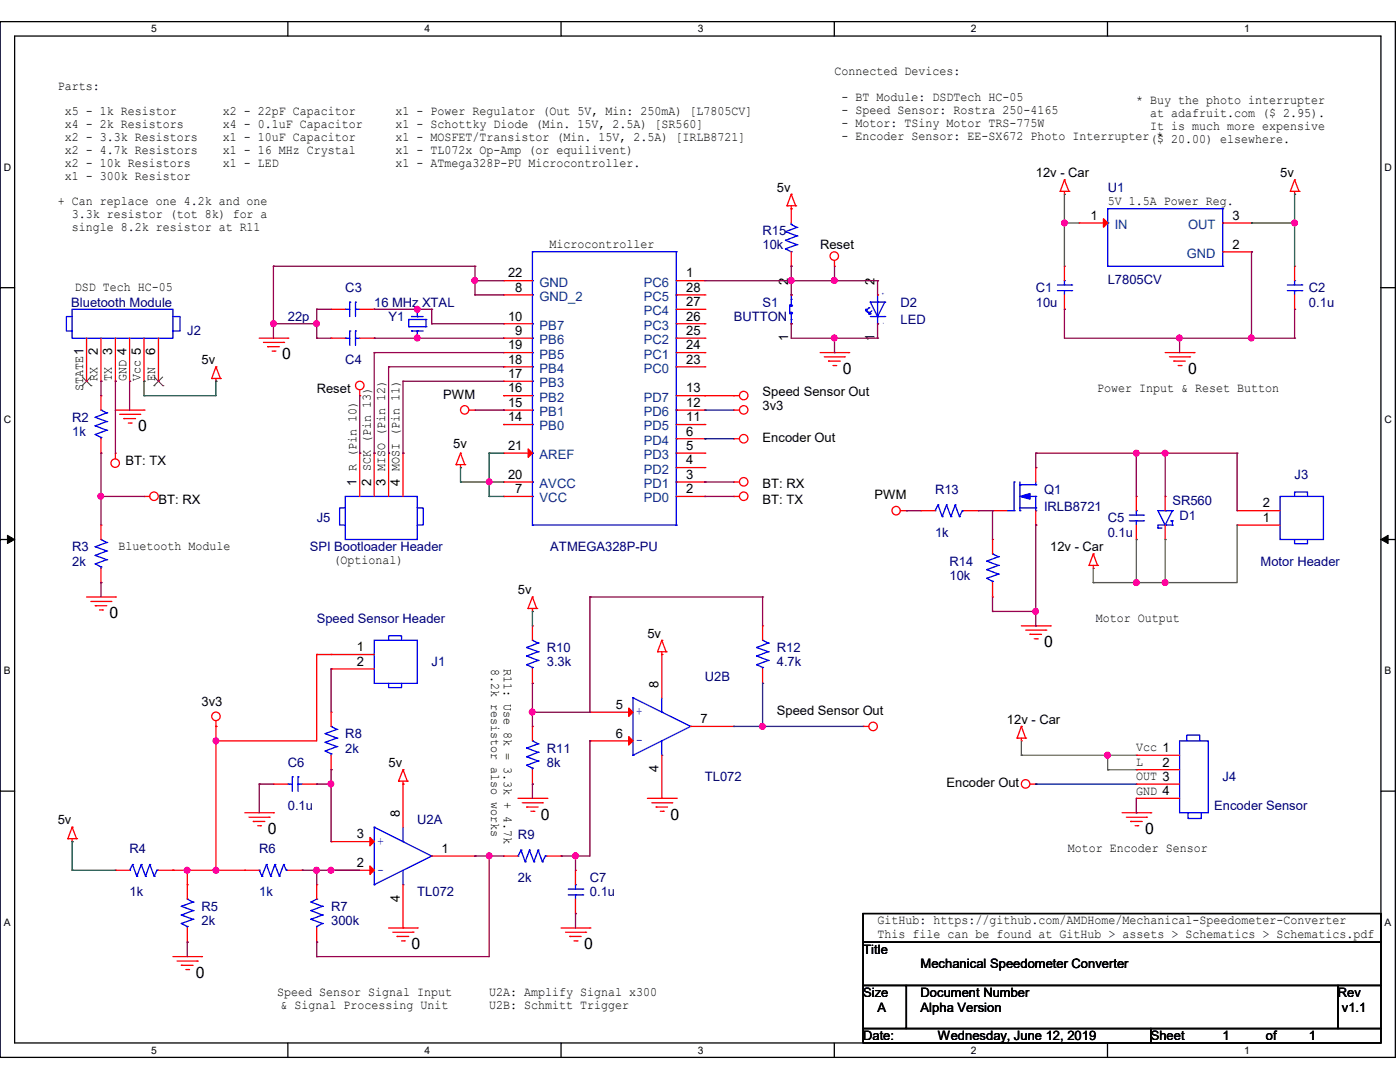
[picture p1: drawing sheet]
<svg xmlns="http://www.w3.org/2000/svg" width="279mm" height="216mm" viewBox="0 0 279 216" stroke-linecap="round" stroke-linejoin="round" font-family="sans-serif">
<defs><g id="words">
<g font-size="3.1">
<text x="56.3" y="71.7">0</text>
<text x="168.2" y="74.6">0</text>
<text x="237.1" y="74.6">0</text>
<text x="27.6" y="86.1">0</text>
<text x="21.8" y="123.4">0</text>
<text x="208.4" y="129.1">0</text>
<text x="53.4" y="166.4">0</text>
<text x="107.9" y="163.5">0</text>
<text x="133.8" y="163.5">0</text>
<text x="228.5" y="166.4">0</text>
<text x="82.1" y="189.4">0</text>
<text x="116.6" y="189.4">0</text>
<text x="39.1" y="195.1">0</text>
</g>
<g font-size="2.6">
<text x="11.5" y="17.9">Parts:</text>
<text x="166.5" y="15">Connected Devices:</text>
<text x="12.9" y="23">x5 - 1k Resistor</text>
<text x="44.5" y="23">x2 - 22pF Capacitor</text>
<text x="79" y="23">x1 - Power Regulator (Out 5V, Min: 250mA) [L7805CV]</text>
<text x="167.9" y="20.2">- BT Module: DSDTech HC-05</text>
<text x="167.9" y="22.8">- Speed Sensor: Rostra 250-4165</text>
<text x="226.8" y="20.7">* Buy the photo interrupter</text>
<text x="229.6" y="23.3">at adafruit.com ($ 2.95).</text>
<text x="12.9" y="25.6">x4 - 2k Resistors</text>
<text x="12.9" y="28.2">x2 - 3.3k Resistors</text>
<text x="44.5" y="25.6">x4 - 0.1uF Capacitor</text>
<text x="44.5" y="28.2">x1 - 10uF Capacitor</text>
<text x="79" y="25.6">x1 - Schottky Diode (Min. 15V, 2.5A) [SR560]</text>
<text x="79" y="28.2">x1 - MOSFET/Transistor (Min. 15V, 2.5A) [IRLB8721]</text>
<text x="167.9" y="25.4">- Motor: TSiny Motor TRS-775W</text>
<text x="167.9" y="27.9">- Encoder Sensor: EE-SX672 Photo Interrupter *</text>
<text x="229.6" y="25.9">It is much more expensive</text>
<text x="229.6" y="28.5">($ 20.00) elsewhere.</text>
<text x="12.9" y="30.8">x2 - 4.7k Resistors</text>
<text x="12.9" y="33.4">x2 - 10k Resistors</text>
<text x="12.9" y="35.9">x1 - 300k Resistor</text>
<text x="44.5" y="30.8">x1 - 16 MHz Crystal</text>
<text x="44.5" y="33.4">x1 - LED</text>
<text x="79" y="30.8">x1 - TL072x Op-Amp (or equilivent)</text>
<text x="79" y="33.4">x1 - ATmega328P-PU Microcontroller.</text>
<text x="206.7" y="35.3">12v - Car</text>
<text x="255.5" y="35.3">5v</text>
<text x="11.5" y="40.9">+ Can replace one 4.2k and one</text>
<text x="155" y="38.2">5v</text>
<text x="221.1" y="40.9">5V 1.5A Power Reg.</text>
<text x="14.3" y="43.4">3.3k resistor (tot 8k) for a</text>
<text x="14.3" y="46">single 8.2k resistor at R11</text>
<text x="217.6" y="43.9">1</text>
<text x="246" y="43.9">3</text>
<text x="109.7" y="49.4">Microcontroller</text>
<text x="163.7" y="49.7">Reset</text>
<text x="246" y="49.6">2</text>
<text x="14.9" y="58.1">DSD Tech HC-05</text>
<text x="101.4" y="55.4">22</text>
<text x="102.8" y="58.2">8</text>
<text x="136.9" y="55.4">1</text>
<text x="136.9" y="58.2">28</text>
<text x="157.3" y="56.9" transform="rotate(-90 157.3 56.9)">2</text>
<text x="174.5" y="56.9" transform="rotate(-90 174.5 56.9)">2</text>
<text x="101.4" y="64">10</text>
<text x="136.9" y="64">26</text>
<text x="136.9" y="61.1">27</text>
<text x="19.5" y="70.9" transform="rotate(-90 19.5 70.9)">2</text>
<text x="22.4" y="70.9" transform="rotate(-90 22.4 70.9)">3</text>
<text x="31" y="70.9" transform="rotate(-90 31 70.9)">6</text>
<text x="101.4" y="69.7">19</text>
<text x="102.8" y="66.8">9</text>
<text x="136.9" y="69.7">24</text>
<text x="136.9" y="66.8">25</text>
<text x="157.3" y="68" transform="rotate(-90 157.3 68)">1</text>
<text x="174.5" y="68" transform="rotate(-90 174.5 68)">1</text>
<text x="19.5" y="76.1" transform="rotate(-90 19.5 76.1)">RX</text>
<text x="22.4" y="76.1" transform="rotate(-90 22.4 76.1)">TX</text>
<text x="25.2" y="76.1" transform="rotate(-90 25.2 76.1)">GND 4</text>
<text x="28.1" y="76.1" transform="rotate(-90 28.1 76.1)">Vcc 5</text>
<text x="30.9" y="76.1" transform="rotate(-90 30.9 76.1)">EN</text>
<text x="40.2" y="72.7">5v</text>
<text x="101.4" y="75.4">17</text>
<text x="101.4" y="72.6">18</text>
<text x="136.9" y="72.6">23</text>
<text x="16.6" y="78.1" transform="rotate(-90 16.6 78.1)">STATE1</text>
<text x="63.2" y="78.4">Reset</text>
<text x="88.4" y="79.5">PWM</text>
<text x="101.4" y="81.2">15</text>
<text x="101.4" y="78.3">16</text>
<text x="136.9" y="81.2">12</text>
<text x="136.9" y="78.3">13</text>
<text x="152.2" y="79">Speed Sensor Out</text>
<text x="152.2" y="81.9">3v3</text>
<text x="218.9" y="78.1">Power Input &amp; Reset Button</text>
<text x="90.5" y="89.3">5v</text>
<text x="101.4" y="84.1">14</text>
<text x="101.4" y="89.8">21</text>
<text x="136.9" y="89.8">5</text>
<text x="136.9" y="86.9">6</text>
<text x="136.9" y="84.1">11</text>
<text x="152.2" y="88.2">Encoder Out</text>
<text x="25" y="92.8">BT: TX</text>
<text x="101.4" y="95.5">20</text>
<text x="136.9" y="95.5">3</text>
<text x="136.9" y="92.7">4</text>
<text x="31.6" y="100.5">BT: RX</text>
<text x="71.2" y="97.1" transform="rotate(-90 71.2 97.1)">1 R (Pin 10)</text>
<text x="74" y="97.1" transform="rotate(-90 74 97.1)">2 SCK (Pin 13)</text>
<text x="76.9" y="97.1" transform="rotate(-90 76.9 97.1)">3 MISO (Pin 12)</text>
<text x="79.8" y="97.1" transform="rotate(-90 79.8 97.1)">4 MOSI (Pin 11)</text>
<text x="102.8" y="98.4">7</text>
<text x="136.9" y="98.4">2</text>
<text x="152.2" y="100.5">BT: TX</text>
<text x="152.2" y="97.4">BT: RX</text>
<text x="174.5" y="99.7">PWM</text>
<text x="252.1" y="101.3">2</text>
<text x="252.1" y="104.1">1</text>
<text x="23.6" y="109.7">Bluetooth Module</text>
<text x="66.5" y="112.6">(Optional)</text>
<text x="209.6" y="110">12v - Car</text>
<text x="103.4" y="118.6">5v</text>
<text x="218.7" y="124.1">Motor Output</text>
<text x="71.2" y="130">1</text>
<text x="129.2" y="127.2">5v</text>
<text x="71.2" y="132.8">2</text>
<text x="98" y="133.5" transform="rotate(90 98 133.5)">8.2k resistor also works</text>
<text x="100.6" y="133.5" transform="rotate(90 100.6 133.5)">R11: Use 8k = 3.3k + 4.7k</text>
<text x="131.4" y="137.2" transform="rotate(-90 131.4 137.2)">8</text>
<text x="40.2" y="141">3v3</text>
<text x="122.9" y="141.5">5</text>
<text x="155" y="142.7">Speed Sensor Out</text>
<text x="122.9" y="147.2">6</text>
<text x="139.8" y="144.3">7</text>
<text x="201" y="144.4">12v - Car</text>
<text x="226.8" y="149.9">Vcc 1</text>
<text x="77.6" y="153">5v</text>
<text x="131.4" y="154.1" transform="rotate(-90 131.4 154.1)">4</text>
<text x="226.8" y="155.7">OUT 3</text>
<text x="226.8" y="152.8">L</text>
<text x="232" y="152.9">2</text>
<text x="188.9" y="157.1">Encoder Out</text>
<text x="226.8" y="158.5">GND 4</text>
<text x="11.5" y="164.5">5v</text>
<text x="71.2" y="167.3">3</text>
<text x="79.8" y="163.1" transform="rotate(-90 79.8 163.1)">8</text>
<text x="71.2" y="173">2</text>
<text x="88.1" y="170.2">1</text>
<text x="213.1" y="170">Motor Encoder Sensor</text>
<text x="79.8" y="180" transform="rotate(-90 79.8 180)">4</text>
<text x="175.1" y="184.4">GitHub: https://github.com/AMDHome/Mechanical-Speedometer-Converter</text>
<text x="172.3" y="190.3">Title</text>
<text x="175.1" y="187.2">This file can be found at GitHub &gt; assets &gt; Schematics &gt; Schematics.pdf</text>
<text x="183.7" y="193.2">Mechanical Speedometer Converter</text>
<text x="55.3" y="198.7">Speed Sensor Signal Input</text>
<text x="56" y="201.3">&amp; Signal Processing Unit</text>
<text x="97.6" y="198.7">U2A: Amplify Signal x300</text>
<text x="97.6" y="201.3">U2B: Schmitt Trigger</text>
<text x="172.3" y="199">Size</text>
<text x="175.1" y="201.8">A</text>
<text x="183.7" y="199">Document Number</text>
<text x="183.7" y="201.8">Alpha Version</text>
<text x="267" y="199">Rev</text>
<text x="267.8" y="201.8">v1.1</text>
<text x="172.3" y="207.6">Date:</text>
<text x="187.2" y="207.6">Wednesday, June 12, 2019</text>
<text x="229.7" y="207.6">Sheet</text>
<text x="244" y="207.6">1</text>
<text x="252.6" y="207.6">of</text>
<text x="261.2" y="207.6">1</text>
</g>
<g font-size="2.6" fill="#000080">
<text x="221.1" y="38.2">U1</text>
<text x="152.2" y="46.8">R15</text>
<text x="152.2" y="49.7">10k</text>
<text x="68.9" y="58.3">C3</text>
<text x="206.7" y="58.3">C1</text>
<text x="221.1" y="56.6">L7805CV</text>
<text x="261.2" y="58.3">C2</text>
<text x="14.2" y="61.2">Bluetooth Module</text>
<text x="57.4" y="64">22p</text>
<text x="74.7" y="61.2">16 MHz XTAL</text>
<text x="77.6" y="64">Y1</text>
<text x="146.4" y="64">BUTTON</text>
<text x="152.2" y="61.2">S1</text>
<text x="179.7" y="61.2">D2</text>
<text x="179.7" y="64.6">LED</text>
<text x="206.7" y="61.2">10u</text>
<text x="261.2" y="61.2">0.1u</text>
<text x="37.4" y="66.9">J2</text>
<text x="68.9" y="72.7">C4</text>
<text x="14.4" y="84.2">R2</text>
<text x="14.4" y="87">1k</text>
<text x="258.4" y="95.6">J3</text>
<text x="186.6" y="98.5">R13</text>
<text x="208.4" y="98.5">Q1</text>
<text x="208.4" y="101.9">IRLB8721</text>
<text x="234" y="100.8">SR560</text>
<text x="63.2" y="104.2">J5</text>
<text x="186.6" y="107.1">1k</text>
<text x="221.1" y="104.2">C5</text>
<text x="221.1" y="107.1">0.1u</text>
<text x="235.4" y="103.7">D1</text>
<text x="14.4" y="110">R3</text>
<text x="14.4" y="112.9">2k</text>
<text x="61.8" y="110">SPI Bootloader Header</text>
<text x="109.8" y="110">ATMEGA328P-PU</text>
<text x="189.5" y="112.9">R14</text>
<text x="251.6" y="112.9">Motor Header</text>
<text x="189.5" y="115.7">10k</text>
<text x="63.2" y="124.3">Speed Sensor Header</text>
<text x="109.1" y="130.1">R10</text>
<text x="155" y="130.1">R12</text>
<text x="86.1" y="132.9">J1</text>
<text x="109.1" y="132.9">3.3k</text>
<text x="140.7" y="135.8">U2B</text>
<text x="155" y="132.9">4.7k</text>
<text x="68.9" y="147.3">R8</text>
<text x="57.4" y="153">C6</text>
<text x="68.9" y="150.2">2k</text>
<text x="109.1" y="150.2">R11</text>
<text x="109.1" y="153">8k</text>
<text x="140.7" y="155.9">TL072</text>
<text x="244" y="155.9">J4</text>
<text x="57.4" y="161.6">0.1u</text>
<text x="242.3" y="161.6">Encoder Sensor</text>
<text x="83.3" y="164.5">U2A</text>
<text x="103.4" y="167.4">R9</text>
<text x="25.9" y="170.3">R4</text>
<text x="51.7" y="170.3">R6</text>
<text x="25.9" y="178.9">1k</text>
<text x="51.7" y="178.9">1k</text>
<text x="83.3" y="178.9">TL072</text>
<text x="103.4" y="176">2k</text>
<text x="117.7" y="176">C7</text>
<text x="117.7" y="178.9">0.1u</text>
<text x="40.2" y="181.7">R5</text>
<text x="40.2" y="184.6">2k</text>
<text x="66.1" y="181.7">R7</text>
<text x="66.1" y="184.6">300k</text>
</g>
<g font-size="2.6" fill="#004080">
<text x="222.5" y="45.7">IN</text>
<text x="237.1" y="45.7">OUT</text>
<text x="236.9" y="51.4">GND</text>
<text x="107.7" y="57.2">GND</text>
<text x="128.5" y="57.2">PC6</text>
<text x="107.7" y="60">GND_2</text>
<text x="107.7" y="65.8">PB7</text>
<text x="128.5" y="65.8">PC3</text>
<text x="128.5" y="62.9">PC4</text>
<text x="128.5" y="60">PC5</text>
<text x="107.7" y="68.7">PB6</text>
<text x="107.7" y="71.5">PB5</text>
<text x="128.5" y="71.5">PC1</text>
<text x="128.5" y="68.7">PC2</text>
<text x="107.7" y="77.3">PB3</text>
<text x="107.7" y="74.4">PB4</text>
<text x="128.5" y="74.4">PC0</text>
<text x="107.7" y="83">PB1</text>
<text x="107.7" y="80.1">PB2</text>
<text x="128.5" y="83">PD6</text>
<text x="128.5" y="80.1">PD7</text>
<text x="107.7" y="85.9">PB0</text>
<text x="128.5" y="88.7">PD4</text>
<text x="128.5" y="85.9">PD5</text>
<text x="107.7" y="91.6">AREF</text>
<text x="128.5" y="94.5">PD2</text>
<text x="128.5" y="91.6">PD3</text>
<text x="107.7" y="100.2">VCC</text>
<text x="107.7" y="97.4">AVCC</text>
<text x="128.5" y="100.2">PD0</text>
<text x="128.5" y="97.4">PD1</text>
</g>
<g font-size="2.6" fill="#00f">
<text x="126.9" y="142.7">+</text>
<text x="126.9" y="148.5">-</text>
<text x="75.3" y="168.6">+</text>
<text x="75.3" y="174.3">-</text>
</g>
<g font-size="2.1">
<text x="30.2" y="6.4">5</text>
<text x="84.7" y="6.4">4</text>
<text x="139.2" y="6.4">3</text>
<text x="193.8" y="6.4">2</text>
<text x="248.3" y="6.4">1</text>
<text x=".8" y="34.1">D</text>
<text x="276.3" y="34.1">D</text>
<text x=".8" y="84.3">C</text>
<text x="276.3" y="84.3">C</text>
<text x=".8" y="134.6">B</text>
<text x="276.3" y="134.6">B</text>
<text x=".8" y="184.8">A</text>
<text x="276.3" y="184.8">A</text>
<text x="30.2" y="210.2">5</text>
<text x="84.7" y="210.2">4</text>
<text x="139.2" y="210.2">3</text>
<text x="193.8" y="210.2">2</text>
<text x="248.3" y="210.2">1</text>
</g>
<g font-size=".8" fill="#00f">
<text x="176.5" y="58.8" transform="rotate(-90 176.5 58.8)">+</text>
<text x="176.5" y="64.6" transform="rotate(-90 176.5 64.6)">-</text>
</g>
</g></defs>
<path d="M0 4.3h278.5v206.7h-278.5zM2.9 7.2h272.7v200.9h-272.7z" fill="none" stroke="#000" stroke-width=".25"/>
<g fill="#fff">
<path d="M30.2 4.6h1.1v2.3h-1.1z"/>
<path d="M30.2 208.4h1.1v2.3h-1.1z"/>
</g>
<path d="M57.4 4.3v2.9M57.4 208.1v2.9" fill="none" stroke="#000" stroke-width=".25"/>
<g fill="#fff">
<path d="M84.7 4.6h1.1v2.3h-1.1z"/>
<path d="M84.7 208.4h1.1v2.3h-1.1z"/>
</g>
<path d="M112 4.3v2.9M112 208.1v2.9" fill="none" stroke="#000" stroke-width=".25"/>
<g fill="#fff">
<path d="M139.2 4.6h1.1v2.3h-1.1z"/>
<path d="M139.2 208.4h1.1v2.3h-1.1z"/>
</g>
<path d="M166.5 4.3v2.9M166.5 208.1v2.9" fill="none" stroke="#000" stroke-width=".25"/>
<g fill="#fff">
<path d="M193.8 4.6h1.1v2.3h-1.1z"/>
<path d="M193.8 208.4h1.1v2.3h-1.1z"/>
</g>
<path d="M221 4.3v2.9M221 208.1v2.9" fill="none" stroke="#000" stroke-width=".25"/>
<g fill="#fff">
<path d="M248.3 4.6h1.1v2.3h-1.1z"/>
<path d="M248.3 208.4h1.1v2.3h-1.1z"/>
<path d="M.8 32.3h1.4v2.2h-1.4z"/>
<path d="M276.3 32.3h1.4v2.2h-1.4z"/>
<path d="M.8 82.5h1.4v2.3h-1.4z"/>
<path d="M276.3 82.5h1.4v2.3h-1.4z"/>
</g>
<path d="M0 57.4h2.9M275.6 57.4h2.9" fill="none" stroke="#000" stroke-width=".25"/>
<g fill="#fff">
<path d="M.8 132.8h1.3v2.2h-1.3z"/>
<path d="M276.3 132.8h1.3v2.2h-1.3z"/>
</g>
<path d="M0 107.7h2.9M275.6 107.7h2.9" fill="none" stroke="#000" stroke-width=".25"/>
<path d="M1.5 106.8l1.4 .9-1.4 .8zM275.6 107.7l1.4-.9v1.7z" fill="#000" stroke="#000" stroke-width=".2"/>
<g fill="#fff">
<path d="M.8 183h1.3v2.2h-1.3z"/>
<path d="M276.3 183h1.3v2.2h-1.3z"/>
</g>
<path d="M0 157.9h2.9M275.6 157.9h2.9M172.3 182.3h103.3v5.7h-103.3zM172.3 188h103.3v8.6h-103.3zM172.3 196.6h8.6v8.6h-8.6zM180.9 196.6h86.1v8.6h-86.1zM267 196.6h8.6v8.6h-8.6zM172.3 205.2h57.4v2.9h-57.4zM229.7 205.2h45.9v2.9h-45.9z" fill="none" stroke="#000" stroke-width=".25"/>
<g fill="none" stroke="#f00" stroke-width=".25">
<path d="M157.9 38.8h.1M157.9 38.8l-.8 2.3M157.9 38.8l.9 2.3M211.6 38.2h.1M211.6 38.2h1.7M212.4 38.8h.1M212.4 35.9h.1M212.4 38.2v.6M212.4 35.9l-.8 2.3M212.4 35.9l.9 2.3M213.3 38.2h.1M257.5 38.2h.1"/>
<path d="M257.5 38.2h1.7M258.4 38.8h.1M258.4 35.9h.1M258.4 38.2v.6M258.4 35.9l-.9 2.3M258.4 35.9l.8 2.3M259.2 38.2h.1M100.5 58.8h.1M100.5 56h.1M100.5 56h5.8M100.5 58.8h5.8M135 56h5.7"/>
<path d="M135 58.8h5.7M140.7 56h.1M140.7 58.8h.1M157.1 41.1h.1M157.1 41.1h1.7M157.9 41.7h.1M157.9 53.1h.1M157.9 58.8h.1M157.9 41.1v3.4M157.9 50.2v2.9M158.8 41.1h.1M166.5 53.1h.1"/>
<path d="M166.5 52v1.1M175.1 58.8h.1M212.4 53.1h.1M212.4 53.1v2.9M212.4 58.8v2.9M215.3 44.5h.1M215.3 44.5h5.8M244 44.5h5.8M244 50.2h5.8M249.8 50.2h.1M249.8 44.5h.1M258.4 53.1h.1"/>
<path d="M258.4 53.1v2.9M258.4 58.8v2.9M17.3 76.1h.1M17.3 67.5v8.6M20.2 76.1h.1M20.2 79h.1M20.2 67.5v8.6M20.2 79v2.8M23 76.1h.1M23 67.5v8.6M25.9 76.1h.1M25.9 67.5v8.6"/>
<path d="M28.7 76.1h.1M28.7 67.5v8.6M31.6 76.1h.1M31.6 67.5v8.6M42.2 75.5h.1M42.2 75.5h1.8M43.1 76.1h.1M43.1 73.2h.1M43.1 75.5v.6M43.1 73.2l-.9 2.3M43.1 73.2l.9 2.3M44 75.5h.1"/>
<path d="M51.7 67.5h5.7M52.6 68.3h4M53.4 69.2h.1M53.4 69.2h2.4M54.3 70.1h.6M54.9 70.1h.1M56.6 68.3h.1M57.4 67.5h.1M66.1 61.7h.1M66.1 67.5h.1M66.1 67.5h2.8M66.1 61.7h2.8"/>
<path d="M71.8 79h.1M71.8 67.5h2.9M71.8 77.8v1.2M71.8 61.7h2.9M74.7 61.7h.1M74.7 67.5h.1M83.3 61.7h.1M83.3 67.5h.1M100.5 67.5h.1M100.5 64.6h.1M100.5 79h.1M100.5 76.1h.1"/>
<path d="M100.5 73.2h.1M100.5 70.4h.1M100.5 70.4h5.8M100.5 79h5.8M100.5 67.5h5.8M100.5 64.6h5.8M100.5 76.1h5.8M100.5 73.2h5.8M135 70.4h5.7M135 79h12.6M135 67.5h5.7M135 61.7h5.7"/>
<path d="M135 64.6h5.7M135 73.2h5.7M140.7 79h.1M140.7 73.2h.1M140.7 70.4h.1M140.7 67.5h.1M140.7 64.6h.1M140.7 61.7h.1M146.4 79h.1M157.9 64.6h.1M163.7 70.4h5.7M164.5 71.2h4"/>
<path d="M165.4 72.1h.1M165.4 72.1h2.3M166.2 72.9h.6M166.8 72.9h.1M168.5 71.2h.1M169.4 70.4h.1M175.1 64.6h.1M212.4 61.7h.1M232.5 70.4h5.8M233.4 71.2h4M234.3 72.1h.1M234.3 72.1h2.3"/>
<path d="M235.1 72.9h.6M235.7 72.9h.1M237.4 71.2h.1M238.3 70.4h.1M258.4 61.7h.1M20.2 90.4h.1M20.2 87.5v2.9M23 90.4h.1M23 81.8h5.7M23 90.4v1.2M23.9 82.7h4M24.7 83.5h.1"/>
<path d="M24.7 83.5h2.4M25.6 84.4h.6M26.2 84.4h.1M27.9 82.7h.1M28.7 81.8h.1M28.7 99.1h.1M28.7 99.1h1.2M71.8 90.4h.1M71.8 90.4v8.7M74.7 90.4h.1M74.7 90.4v8.7M77.6 90.4h.1"/>
<path d="M77.6 90.4v8.7M80.4 90.4h.1M80.4 90.4v8.7M91 92.7h.1M91 92.7h1.8M91.9 93.3h.1M91.9 90.4h.1M91.9 92.7v.6M91.9 90.4l-.9 2.3M91.9 90.4l.9 2.3M92.8 92.7h.1M93.6 81.8h1.2"/>
<path d="M94.8 81.8h.1M100.5 99.1h.1M100.5 84.7h.1M100.5 81.8h.1M100.5 96.2h.1M100.5 90.4h.1M100.5 81.8h5.8M100.5 99.1h5.8M100.5 96.2h5.8M100.5 90.4h5.8M100.5 84.7h5.8M135 81.8h5.7"/>
<path d="M135 87.5h5.7M135 99.1h5.7M135 96.2h5.7M135 93.3h5.7M135 90.4h5.7M135 84.7h5.7M140.7 99.1h.1M140.7 96.2h.1M140.7 93.3h.1M140.7 90.4h.1M140.7 87.5h.1M140.7 84.7h.1"/>
<path d="M140.7 81.8h.1M146.4 81.8h.1M146.4 87.5h.1M146.4 99.1h.1M146.4 96.2h.1M146.4 81.8h1.2M146.4 87.5h1.2M146.4 99.1h1.2M146.4 96.2h1.2M206.7 93.3h.1M206.7 93.3v2.9M226.8 99.1h.1"/>
<path d="M226.8 99.1v2.8M232.5 99.1h.1M232.5 99.1v2.8M17.3 119.1h5.7M20.2 104.8h.1M20.2 116.2h.1M20.2 104.8v2.9M20.2 113.4v2.8M23 119.1h.1M106.3 119.1h.1M106.3 119.1l-.9 2.3M106.3 119.1l.8 2.3"/>
<path d="M179.7 101.9h1.2M180.9 101.9h.1M183.7 101.9h.1M183.7 101.9h2.9M192.4 101.9h2.8M195.2 101.9h.1M198.1 101.9h.1M198.1 107.7h.1M198.1 119.1h.1M198.1 101.9h2.9M198.1 107.7v2.8M198.1 116.2v2.9"/>
<path d="M206.7 104.8h.1M206.7 101.9v2.9M217.3 112.8h.1M217.3 112.8h1.7M218.2 113.4h.1M218.2 110.5h.1M218.2 112.8v.6M218.2 110.5l-.9 2.3M218.2 110.5l.8 2.3M219 112.8h.1M226.8 107.7h.1M226.8 104.8v2.9"/>
<path d="M232.5 107.7h.1M232.5 104.8v2.9M246.9 104.8h.1M246.9 101.9h.1M246.9 101.9h8.6M246.9 104.8h8.6M18.1 120h4M19 120.9h.1M19 120.9h2.3M19.9 121.7h.5M20.4 121.7h.1M22.1 120h.1"/>
<path d="M63.2 130.6h.1M63.2 130.6v17.2h-20.1M63.2 130.6h11.5M66.1 130.6h.1M66.1 133.5h.1M66.1 133.5h8.6M105.4 121.4h.1M105.4 121.4h1.7M106.3 122h.1M106.3 124.9h.1M106.3 136.4h.1M106.3 121.4v.6"/>
<path d="M106.3 124.9v2.9M106.3 133.5v2.9M107.1 121.4h.1M131.2 130h.1M131.2 130h1.7M132.1 130.6h.1M132.1 127.8h.1M132.1 130v9.2M132.1 127.8l-.9 2.2M132.1 127.8l.8 2.2M132.9 130h.1M152.2 124.9h.1"/>
<path d="M152.2 136.4h.1M152.2 124.9v2.9M152.2 133.5v2.9M203.8 124.9h5.8M204.7 125.7h4M205.6 126.6h.1M205.6 126.6h2.3M206.4 127.5h.6M207 127.5h.1M208.7 125.7h.1M209.6 124.9h.1M43.1 144.9h.1"/>
<path d="M43.1 147.8h.1M43.1 143.8v29.9M54.6 156.5h.1M54.6 156.5h2.8M60.3 156.5h2.9M63.2 156.5h.1M66.1 142.1h.1M66.1 153.6h.1M66.1 142.1v2.8M66.1 150.7v2.9M79.5 155.9h.1M79.5 155.9h1.8"/>
<path d="M80.4 156.5h.1M80.4 153.6h.1M80.4 155.9v9.2M80.4 153.6l-.9 2.3M80.4 153.6l.9 2.3M81.3 155.9h.1M103.4 159.3h5.7M106.3 144.9h.1M106.3 156.5h.1M106.3 144.9v2.9M106.3 153.6v2.9M109.1 159.3h.1"/>
<path d="M117.7 142.1h.1M117.7 147.8h.1M117.7 142.1h8.6M117.7 147.8h8.6M129.2 159.3h5.8M132.1 159.3h.1M132.1 150.7v8.6M135 159.3h.1M137.8 144.9h8.6M146.4 144.9h.1M172.3 144.9h.1M172.3 144.9h1.1"/>
<path d="M203 147.3h.1M203 147.3h1.7M203.8 147.8h.1M203.8 144.9h.1M203.8 147.3v.5M203.8 144.9l-.8 2.4M203.8 144.9l.9 2.4M204.7 147.3h.1M205.6 156.5h1.1M206.7 156.5h.1M226.8 150.7h.1M226.8 153.6h.1"/>
<path d="M226.8 156.5h.1M226.8 159.3h.1M226.8 159.3h8.6M226.8 156.5h8.6M226.8 150.7h8.6M226.8 153.6h8.6M13.5 167.3h.1M13.5 167.3h1.8M14.4 167.9h.1M14.4 165.1h.1M14.4 167.3v.6M14.4 165.1l-.9 2.2"/>
<path d="M14.4 165.1l.9 2.2M15.3 167.3h.1M23 173.7h.1M23 173.7h2.9M31.6 173.7h20.1M34.5 173.7h.1M37.4 176.5h.1M37.4 173.7h.1M37.4 173.7v5.7M43.1 173.7h.1M48.9 173.7h.1M48.9 162.2h5.7"/>
<path d="M49.7 163.1h4M50.5 163.9h.1M50.5 163.9h2.4M51.4 164.8h.6M52 164.8h.1M53.7 163.1h.1M54.6 162.2h.1M57.4 173.7h2.9M60.3 173.7h.1M63.2 176.5h.1M63.2 176.5v2.9M66.1 167.9h.1"/>
<path d="M66.1 173.7h.1M66.1 167.9h8.6M66.1 173.7h8.6M80.4 176.5v8.7M86.1 170.8h8.7M94.8 170.8h.1M100.5 170.8h.1M100.5 170.8h2.9M104.2 160.2h4M105.1 161h.1M105.1 161h2.3M106 161.9h.6"/>
<path d="M106.6 161.9h.1M108.2 160.2h.1M109.1 170.8h2.9M112 170.8h.1M114.9 173.7h.1M114.9 173.7v2.8M114.9 179.4v2.9M130.1 160.2h4M130.9 161h.1M130.9 161h2.3M131.8 161.9h.6M132.4 161.9h.1"/>
<path d="M134.1 160.2h.1M223.9 162.2h5.8M224.8 163.1h4M225.6 163.9h.1M225.6 163.9h2.4M226.5 164.8h.6M227.1 164.8h.1M228.8 163.1h.1M229.7 162.2h.1M34.5 190.9h5.7M35.3 191.8h4.1M36.2 192.6h.1"/>
<path d="M36.2 192.6h2.3M37.1 193.5h.5M37.4 188h.1M37.4 185.2v2.8M37.6 193.5h.1M39.4 191.8h.1M40.2 190.9h.1M63.2 188h.1M63.2 185.2v2.8M77.6 185.2h5.7M78.4 186h4M79.2 186.9h.1"/>
<path d="M79.2 186.9h2.4M80.1 187.7h.6M80.4 185.2h.1M80.7 187.7h.1M82.4 186h.1M83.3 185.2h.1M112 185.2h5.7M112.9 186h4M113.7 186.9h.1M113.7 186.9h2.3M114.6 187.7h.5M114.9 182.3h.1"/>
<path d="M115.1 187.7h.1M116.9 186h.1M117.7 185.2h.1"/>
<circle cx="166.5" cy="51.1" r=".85"/>
<circle cx="71.8" cy="76.9" r=".85"/>
<circle cx="148.4" cy="78.9" r=".85"/>
<circle cx="23" cy="92.4" r=".85"/>
<circle cx="30.7" cy="99" r=".85"/>
<circle cx="92.7" cy="81.8" r=".83"/>
<circle cx="148.4" cy="99" r=".85"/>
<circle cx="148.4" cy="81.8" r=".85"/>
<circle cx="148.4" cy="87.5" r=".85"/>
<circle cx="148.4" cy="96.1" r=".85"/>
<circle cx="178.8" cy="101.9" r=".83"/>
<circle cx="43.1" cy="142.9" r=".85"/>
<circle cx="174.2" cy="144.9" r=".85"/>
<circle cx="204.7" cy="156.4" r=".85"/>
</g>
<path d="M203.5 99.1l2.1-.6v1.1z" fill="#00f" stroke="#00f" stroke-width=".25"/>
<g fill="none" stroke="#00f" stroke-width=".25">
<path d="M106.3 50.2h.1M106.3 58.8h.1M106.3 56h.1M106.3 50.2v54.6M106.3 50.2h28.7M135 50.2h.1M135 58.8h.1M135 56h.1M135 50.2v54.6M156.8 46.2h.1M156.8 48h.1M156.8 49.7h.1"/>
<path d="M156.8 46.2l2.2 .9M156.8 48l2.2 .8M156.8 49.7l1.1 .5M157.9 50.2h.1M157.9 44.8h.1M157.9 59.7h.1M157.9 44.8l1.1 .6M157.9 44.5v.3M157.9 58.8v2.1M159 45.4h.1M159 47.1h.1M159 48.8h.1"/>
<path d="M159 45.4l-2.2 .8M159 47.1l-2.2 .9M159 48.8l-2.2 .9M175.1 58.8v5.8M211 58h2.9M211 56.9h2.9M212.4 56h.1M212.4 58h.1M212.4 56v.9M212.4 58v.8M213.9 58h.1M213.9 56.9h.1"/>
<path d="M221.1 41.7h.1M221.1 53.1h.1M221.1 44.5h.1M221.1 41.7v11.4M221.1 41.7h22.9M221.1 53.1h22.9M244 41.7h.1M244 53.1h.1M244 50.2h.1M244 44.5h.1M244 41.7v11.4M256.9 58h2.9"/>
<path d="M256.9 56.9h2.9M258.4 56h.1M258.4 58h.1M258.4 56v.9M258.4 58v.8M259.8 58h.1M259.8 56.9h.1M14.4 61.7h20.1v5.8h-20.1zM14.4 63.2h-1.1v2.8h1.1M34.5 63.2h1.4v2.8h-1.4M68.9 61.7h.1M68.9 67.5h.1"/>
<path d="M68.9 61.7h.9M68.9 67.5h.9M69.8 60.3h.1M69.8 66h.1M69.8 60.3v2.9M69.8 66v2.9M71 60.3h.1M71 61.7h.1M71 66h.1M71 67.5h.1M71 60.3v2.9M71 66v2.9"/>
<path d="M71 61.7h.8M71 67.5h.8M81.6 63.8h.1M81.6 65.2h.1M81.6 63.8h3.4M81.6 63.8v1.4M81.6 65.2h3.4M82.1 66h.1M82.1 63.2h.1M82.1 63.2h2.4M82.1 66h2.4M83.3 67.5h.1"/>
<path d="M83.3 63.2h.1M83.3 66h.1M83.3 61.7v1.5M83.3 66v1.5M85 65.2h.1M85 63.8h.1M85 63.8v1.4M106.3 79h.1M106.3 76.1h.1M106.3 73.2h.1M106.3 70.4h.1M106.3 67.5h.1"/>
<path d="M106.3 64.6h.1M135 79h.1M135 73.2h.1M135 70.4h.1M135 67.5h.1M135 64.6h.1M135 61.7h.1M157.6 60.9h.1M157.6 60.9v1.7M157.7 60.9l.5 .1-.3 .1h-.2zM157.7 62.4h.5l-.3 .2-.2-.1zM157.9 62.6h.1"/>
<path d="M157.9 60.9h.1M157.9 63.8h.1M157.9 62.6v2M172.8 61.7h.1M172.8 62h.1M172.8 62l.3 .3M172.8 61.7l.3 .6M172.8 61.7v.3M173.1 62.3h.1M173.4 62.3h.1M173.4 62.6h.1M173.4 61.4h.1"/>
<path d="M173.4 62.6h.3M173.4 62.3l.3 .3M173.4 62.3v.3M173.4 61.4l-.6 .6M173.7 60.3h.1M173.7 62.6h.1M173.7 60.3l1.4 2.9M173.7 60.3h2.9M173.7 63.2h2.9M174 62l-.6 .6M175.1 60.3h.1M175.1 63.2h.1"/>
<path d="M176.6 60.3h.1M176.6 63.2h.1M176.6 60.3l-1.5 2.9M19 86.7h.1M19 85h.1M19 83.3h.1M19 86.7l1.2 .6M19 85l2.3 .9M19 83.3l2.3 .8M20.2 81.8h.1M20.2 87.3h.1M20.2 87.3v.2"/>
<path d="M20.2 81.8l1.1 .6M21.3 85.9h.1M21.3 84.1h.1M21.3 82.4h.1M21.3 85.9l-2.3 .8M21.3 84.1l-2.3 .9M21.3 82.4l-2.3 .9M68.9 99.1h14.4v8.6h-14.4zM106.3 99.1h.1M106.3 96.2h.1M106.3 90.4h.1M106.3 84.7h.1"/>
<path d="M106.3 81.8h.1M135 99.1h.1M135 96.2h.1M135 93.3h.1M135 90.4h.1M135 87.5h.1M135 84.7h.1M135 81.8h.1M202.4 96.2h.1M202.4 96.2v5.7M203.5 96.7h.1M203.5 96.2v5.7"/>
<path d="M203.5 96.7h3.2M205.6 99.1h1.1M206.7 96.7h.1M206.7 99.1h.1M206.7 96.2v.5M206.7 99.1v2.8M255.5 99.1h8.6v8.6h-8.6zM258.4 99.1v-.9h2.5v.9M19 112.5h.1M19 110.8h.1M19 109.1h.1M19 112.5l1.2 .6"/>
<path d="M19 110.8l2.3 .9M19 109.1l2.3 .8M20.2 107.7h.1M20.2 113.1h.1M20.2 107.7l1.1 .5M20.2 113.1v.3M21.3 111.7h.1M21.3 109.9h.1M21.3 108.2h.1M21.3 111.7l-2.3 .8M21.3 109.9l-2.3 .9M21.3 108.2l-2.3 .9"/>
<path d="M68.9 101.3h-1.1v3.5h1.1M83.3 101.3h1.2v3.5h-1.2M106.3 104.8h.1M106.3 104.8h28.7M135 104.8h.1M186.6 101.9h.1M187.2 100.8h.1M187.2 100.8l.8 2.3M187.2 100.8l-.6 1.1M188 103.1h.1M188.9 100.8h.1M188.9 100.8l.9 2.3"/>
<path d="M188.9 100.8l-.9 2.3M189.8 103.1h.1M190.6 100.8h.1M190.6 100.8l.9 2.3M190.6 100.8l-.8 2.3M191.5 103.1h.1M192.1 101.9h.1M192.1 101.9h.3M192.1 101.9l-.6 1.2M196.9 115.4h.1M196.9 113.7h.1M196.9 112h.1"/>
<path d="M196.9 115.4l1.2 .6M196.9 113.7l2.4 .9M196.9 112l2.4 .8M198.1 110.5h.1M198.1 116h.1M198.1 110.5l1.2 .6M198.1 116v.2M199.3 114.6h.1M199.3 112.8h.1M199.3 111.1h.1M199.3 114.6l-2.4 .8M199.3 112.8l-2.4 .9"/>
<path d="M199.3 111.1l-2.4 .9M201 101.9h1.4M202.4 101.9h.1M203.5 101.9h.1M203.5 101.3h3.2M206.7 101.9h.1M206.7 101.3h.1M225.4 103.9h2.8M225.4 102.8h2.8M226.8 101.9h.1M226.8 103.9h.1M226.8 101.9v.9"/>
<path d="M226.8 103.9v.9M228.2 103.9h.1M228.2 102.8h.1M231.1 101.9h.1M231.1 105.4h.1M231.1 101.9h2.9M231.1 101.9l1.4 2.9M231.1 105.4h.6M231.7 105.4h.1M232.5 104.8h.1M232.5 101.9h.1M233.7 103.9h.1"/>
<path d="M233.7 103.9h.3M234 101.9h.1M234 104.8h.1M234 103.9h.1M234 101.9l-1.5 2.9M234 104.8h-2.9v.6M234 103.9v.9M258.4 107.7v.8h2.5v-.8M74.7 127.8h8.6v8.6h-8.6zM77.6 127.8v-.9h2.5v.9M77.6 136.4v.8h2.5v-.8M105.1 132.6h.1"/>
<path d="M105.1 130.9h.1M105.1 129.2h.1M105.1 132.6l1.2 .6M105.1 130.9l2.3 .9M105.1 129.2l2.3 .8M106.3 127.8h.1M106.3 133.2h.1M106.3 127.8l1.1 .5M106.3 133.2v.3M107.4 131.8h.1M107.4 130h.1M107.4 128.3h.1"/>
<path d="M107.4 131.8l-2.3 .8M107.4 130l-2.3 .9M107.4 128.3l-2.3 .9M126.3 139.2h.1M126.3 139.2l11.5 5.7M126.3 139.2v11.5M132.1 139.2v2.9M151 132.6h.1M151 130.9h.1M151 129.2h.1M151 132.6l1.2 .6M151 130.9l2.3 .9"/>
<path d="M151 129.2l2.3 .8M152.2 127.8h.1M152.2 133.2h.1M152.2 127.8l1.1 .5M152.2 133.2v.3M153.3 131.8h.1M153.3 130h.1M153.3 128.3h.1M153.3 131.8l-2.3 .8M153.3 130l-2.3 .9M153.3 128.3l-2.3 .9M57.4 156.5h.1"/>
<path d="M57.4 156.5h.9M58.3 155h.1M58.3 155v2.9M59.5 155h.1M59.5 156.5h.1M59.5 155v2.9M59.5 156.5h.8M64.9 149.9h.1M64.9 148.1h.1M64.9 146.4h.1M64.9 149.9l1.2 .5M64.9 148.1l2.3 .9"/>
<path d="M64.9 146.4l2.3 .9M66.1 144.9h.1M66.1 150.4h.1M66.1 144.9l1.1 .6M66.1 150.4v.3M67.2 149h.1M67.2 147.3h.1M67.2 145.5h.1M67.2 149l-2.3 .9M67.2 147.3l-2.3 .8M67.2 145.5l-2.3 .9M105.1 152.7h.1"/>
<path d="M105.1 151h.1M105.1 149.3h.1M105.1 152.7l1.2 .6M105.1 151l2.3 .8M105.1 149.3l2.3 .8M106.3 147.8h.1M106.3 153.3h.1M106.3 153.3v.3M106.3 147.8l1.1 .6M107.4 151.8h.1M107.4 150.1h.1M107.4 148.4h.1"/>
<path d="M107.4 151.8l-2.3 .9M107.4 150.1l-2.3 .9M107.4 148.4l-2.3 .9M126.3 150.7h.1M132.1 142.1h.1M132.1 150.7h.1M132.1 147.8v2.9M137.8 144.9h.1M137.8 144.9l-11.5 5.8M235.4 147.8h5.7v14.4h-5.7zM236.9 147.8v-1.1h2.5v1.1M25.9 173.7h.1"/>
<path d="M26.5 172.5h.1M26.5 172.5l.8 2.3M26.5 172.5l-.6 1.2M27.3 174.8h.1M28.2 172.5h.1M28.2 172.5l.8 2.3M28.2 172.5l-.9 2.3M29 174.8h.1M29.9 172.5h.1M29.9 172.5l.9 2.3M29.9 172.5l-.9 2.3M30.8 174.8h.1"/>
<path d="M31.3 173.7h.1M31.3 173.7h.3M31.3 173.7l-.5 1.1M37.4 179.4h.1M37.4 179.4l1.1 .6M51.7 173.7h.1M51.7 173.7l.6 1.1M52.3 174.8h.1M53.2 172.5h.1M53.2 172.5l.8 2.3M53.2 172.5l-.9 2.3M54 174.8h.1"/>
<path d="M54.9 172.5h.1M54.9 172.5l.9 2.3M54.9 172.5l-.9 2.3M55.8 174.8h.1M56.6 172.5h.1M56.6 172.5l.5 1.2M56.6 172.5l-.8 2.3M57.1 173.7h.1M57.1 173.7h.3M63.2 179.4h.1M63.2 179.4l-1.1 .6M74.7 176.5h.1"/>
<path d="M74.7 165.1h.1M74.7 165.1l11.4 5.7M74.7 165.1v11.4M80.4 167.9h.1M80.4 176.5h.1M80.4 165.1v2.8M80.4 173.7v2.8M86.1 170.8h.1M86.1 170.8l-11.4 5.7M103.4 170.8h.1M104 169.6h.1M104 169.6l.8 2.4"/>
<path d="M104 169.6l-.6 1.2M104.8 172h.1M105.7 169.6h.1M105.7 169.6l.9 2.4M105.7 169.6l-.9 2.4M106.6 172h.1M107.4 169.6h.1M107.4 169.6l.8 2.4M107.4 169.6l-.8 2.4M108.2 172h.1M108.8 170.8h.1M108.8 170.8l-.6 1.2"/>
<path d="M108.8 170.8h.3M113.4 178.6h2.9M113.4 177.4h2.9M114.9 176.5h.1M114.9 178.6h.1M114.9 176.5v.9M114.9 178.6v.8M116.3 178.6h.1M116.3 177.4h.1M237.1 162.2v1.1h2.6v-1.1M36.2 184.3h.1M36.2 182.6h.1"/>
<path d="M36.2 180.8h.1M36.2 184.3l1.2 .6M36.2 182.6l2.3 .8M36.2 180.8l2.3 .9M37.4 184.9h.1M37.4 184.9v.3M38.5 183.4h.1M38.5 181.7h.1M38.5 180h.1M38.5 183.4l-2.3 .9M38.5 181.7l-2.3 .9M38.5 180l-2.3 .8"/>
<path d="M62.1 183.4h.1M62.1 181.7h.1M62.1 180h.1M62.1 183.4l2.2 .9M62.1 181.7l2.2 .9M62.1 180l2.2 .8M63.2 184.9h.1M63.2 184.9v.3M64.3 184.3h.1M64.3 182.6h.1M64.3 180.8h.1M64.3 184.3l-1.1 .6"/>
<path d="M64.3 182.6l-2.2 .8M64.3 180.8l-2.2 .9"/>
</g>
<g fill="#f00" stroke="#f00" stroke-width=".25">
<path d="M220.2 43.6l.9 .9-.9 .8z"/>
<path d="M73.8 167.1l.9 .8-.9 .9z"/>
<path d="M73.8 172.8l.9 .9-.9 .8z"/>
<path d="M125.5 141.3l.8 .8-.8 .9z"/>
<path d="M125.5 147l.8 .8-.8 .9z"/>
<path d="M105.4 89.6l.9 .8-.9 .9z"/>
</g>
<path d="M16.4 77h.1M16.4 75.2l1.8 1.8M18.1 75.2l-1.7 1.8M18.2 77h.1M30.7 77h.1M30.8 75.2l1.7 1.8M32.5 75.2l-1.8 1.8M32.5 77h.1" fill="none" stroke="#804000" stroke-width=".2"/>
<g fill="none" stroke="#008000" stroke-width=".25">
<path d="M258.4 38.8h.1M258.4 38.8v14.3M249.8 44.5h.1M249.8 44.5h8.6M258.4 44.5h.1M28.7 76.1h.1M28.7 79h.1M28.7 76.1v2.9M43.1 76.1h.1M43.1 76.1v2.9h-14.4M91.9 96.2h.1M91.9 93.3h.1"/>
<path d="M91.9 96.2h8.6M91.9 93.3v2.9M97.6 99.1h.1M97.6 96.2h.1M97.6 90.4h.1M97.6 99.1h2.9M97.6 90.4v8.7M97.6 90.4h2.9M106.3 122h.1M106.3 122v2.9M14.4 173.7h.1M14.4 167.9h.1"/>
<path d="M14.4 173.7h8.6M14.4 167.9v5.8"/>
</g>
<g fill="none" stroke="#800040" stroke-width=".25">
<path d="M54.6 53.1h.1M54.6 53.1v14.4M54.6 53.1h40.2M94.8 58.8h.1M94.8 56h.1M94.8 53.1h.1M94.8 58.8h5.7M94.8 56h5.7M94.8 53.1v5.7M140.7 56h34.4M157.9 53.1h.1M157.9 56h.1"/>
<path d="M157.9 58.8h.1M157.9 53.1v5.7M166.5 56h.1M166.5 53.1v2.9M175.1 56h.1M175.1 56v2.8M249.8 50.2h.1M249.8 50.2v17.3M20.2 76.1h.1M20.2 76.1v2.9M23 76.1h.1M23 76.1v14.3"/>
<path d="M25.9 76.1h.1M25.9 76.1v5.7M54.6 64.6h.1M54.6 64.6h8.6M63.2 61.7h.1M63.2 67.5h.1M63.2 64.6h.1M63.2 67.5h2.9M63.2 61.7v5.8M63.2 61.7h2.9M71.8 79v11.4M74.7 61.7h.1"/>
<path d="M74.7 67.5h.1M74.7 70.4h.1M74.7 67.5h25.8M74.7 61.7h11.4M74.7 70.4h25.8M74.7 70.4v20M77.6 73.2h.1M77.6 73.2h22.9M77.6 73.2v17.2M80.4 76.1h.1M80.4 76.1h20.1M80.4 76.1v14.3"/>
<path d="M83.3 67.5h.1M83.3 61.7h.1M86.1 61.7h.1M86.1 64.6h.1M86.1 61.7v2.9M86.1 64.6h14.4M157.9 64.6h.1M157.9 64.6v2.9h17.2M166.5 67.5h.1M166.5 70.4h.1M166.5 67.5v2.9M175.1 64.6h.1"/>
<path d="M175.1 67.5h.1M175.1 64.6v2.9M212.4 61.7h.1M212.4 61.7v5.8h46M235.4 67.5h.1M235.4 67.5v2.9M249.8 67.5h.1M258.4 61.7h.1M258.4 67.5h.1M258.4 61.7v5.8M20.2 99.1h.1M20.2 90.4h.1"/>
<path d="M20.2 90.4v14.4M20.2 99.1h8.5M71.8 90.4h.1M74.7 90.4h.1M77.6 90.4h.1M80.4 90.4h.1M94.8 81.8h5.7M100.5 81.8h.1M140.7 99.1h.1M140.7 96.2h.1M140.7 99.1h5.7M140.7 96.2h5.7"/>
<path d="M206.7 90.4h.1M206.7 93.3h.1M206.7 90.4v2.9M206.7 90.4h40.2M226.8 90.4h.1M226.8 90.4v8.7M232.5 90.4h.1M232.5 90.4v8.7M246.9 90.4h.1M246.9 90.4v11.5M20.2 116.2h.1M20.2 116.2v2.9"/>
<path d="M117.7 119.1h.1M117.7 119.1v23h-11.4M117.7 119.1h34.5M152.2 119.1h.1M152.2 119.1v5.8M180.9 101.9h.1M180.9 101.9h2.8M195.2 101.9h.1M195.2 101.9h2.9M198.1 101.9h.1M198.1 101.9v5.8M198.1 119.1v2.9"/>
<path d="M206.7 104.8h.1M206.7 104.8v20.1M66.1 133.5h.1M66.1 133.5v8.6M106.3 136.4h.1M106.3 136.4v8.5M198.1 122h.1M198.1 122h8.6M206.7 124.9h.1M51.7 156.5h.1M51.7 156.5v5.7M51.7 156.5h2.9"/>
<path d="M63.2 156.5h.1M63.2 156.5h2.9M66.1 153.6h.1M66.1 156.5h.1M66.1 153.6v14.3M106.3 142.1h.1M106.3 156.5h.1M106.3 156.5v2.8M117.7 147.8h.1M117.7 147.8v23h-5.7M226.8 159.3v2.9M60.3 173.7h.1"/>
<path d="M60.3 173.7h11.5M63.2 173.7h.1M63.2 173.7v2.8M66.1 173.7h.1M94.8 170.8h.1M94.8 170.8h5.7M97.6 170.8h.1M97.6 170.8v20.1h-34.4M112 170.8h.1M114.9 170.8h.1M114.9 170.8v2.9M226.8 162.2h.1"/>
<path d="M37.4 188h.1M37.4 188v2.9M63.2 188h.1M63.2 190.9h.1M63.2 188v2.9M114.9 182.3h.1M114.9 182.3v2.9"/>
</g>
<g fill="#f0f" stroke="#f0f" stroke-width=".25">
<circle cx="206.7" cy="122" r=".56"/>
<circle cx="249.7" cy="67.4" r=".56"/>
<circle cx="232.5" cy="116.2" r=".56"/>
<circle cx="226.8" cy="116.2" r=".56"/>
<circle cx="97.6" cy="96.1" r=".56"/>
<circle cx="37.3" cy="173.7" r=".56"/>
<circle cx="43.1" cy="173.7" r=".56"/>
<circle cx="43.1" cy="147.8" r=".56"/>
<circle cx="66" cy="173.7" r=".56"/>
<circle cx="63.2" cy="173.7" r=".56"/>
<circle cx="97.6" cy="170.8" r=".56"/>
<circle cx="106.2" cy="142.1" r=".56"/>
<circle cx="114.8" cy="170.8" r=".56"/>
<circle cx="152.1" cy="144.9" r=".56"/>
<circle cx="212.4" cy="44.5" r=".56"/>
<circle cx="232.5" cy="90.4" r=".56"/>
<circle cx="226.8" cy="90.4" r=".56"/>
<circle cx="258.3" cy="44.5" r=".56"/>
<circle cx="20.1" cy="99" r=".56"/>
<circle cx="83.3" cy="67.4" r=".56"/>
<circle cx="83.3" cy="61.7" r=".56"/>
<circle cx="63.2" cy="64.6" r=".56"/>
<circle cx="94.7" cy="56" r=".56"/>
<circle cx="54.6" cy="64.6" r=".56"/>
<circle cx="235.4" cy="67.4" r=".56"/>
<circle cx="66" cy="156.4" r=".56"/>
<circle cx="221" cy="150.7" r=".56"/>
<circle cx="157.9" cy="56" r=".56"/>
<circle cx="166.5" cy="67.4" r=".56"/>
<circle cx="166.5" cy="56" r=".56"/>
</g>
<g fill="none" stroke="#808000" stroke-width=".25">
<path d="M212.4 38.8h.1M212.4 38.8v14.3M212.4 44.5h.1M212.4 44.5h2.9M218.2 116.2h.1M218.2 113.4v2.8M226.8 107.7h.1M226.8 116.2h.1M226.8 107.7v8.5M232.5 107.7h.1M232.5 116.2h.1M232.5 107.7v8.5"/>
<path d="M246.9 104.8h.1M246.9 104.8v11.4h-28.7M203.8 150.7h.1M203.8 147.8v2.9M203.8 150.7h23M221.1 153.6h.1M221.1 150.7h.1M221.1 150.7v2.9M221.1 153.6h5.7"/>
</g>
<path d="M140.7 87.5h.1M140.7 87.5h5.7M206.7 156.5h.1M206.7 156.5h20.1" fill="none" stroke="#000080" stroke-width=".25"/>
<path d="M140.7 81.8h.1M140.7 81.8h5.7M152.2 136.4h.1M152.2 136.4v8.5M146.4 144.9h.1M146.4 144.9h25.9M152.2 144.9h.1" fill="none" stroke="#400080" stroke-width=".25"/>
<use href="#words"/>
</svg>
